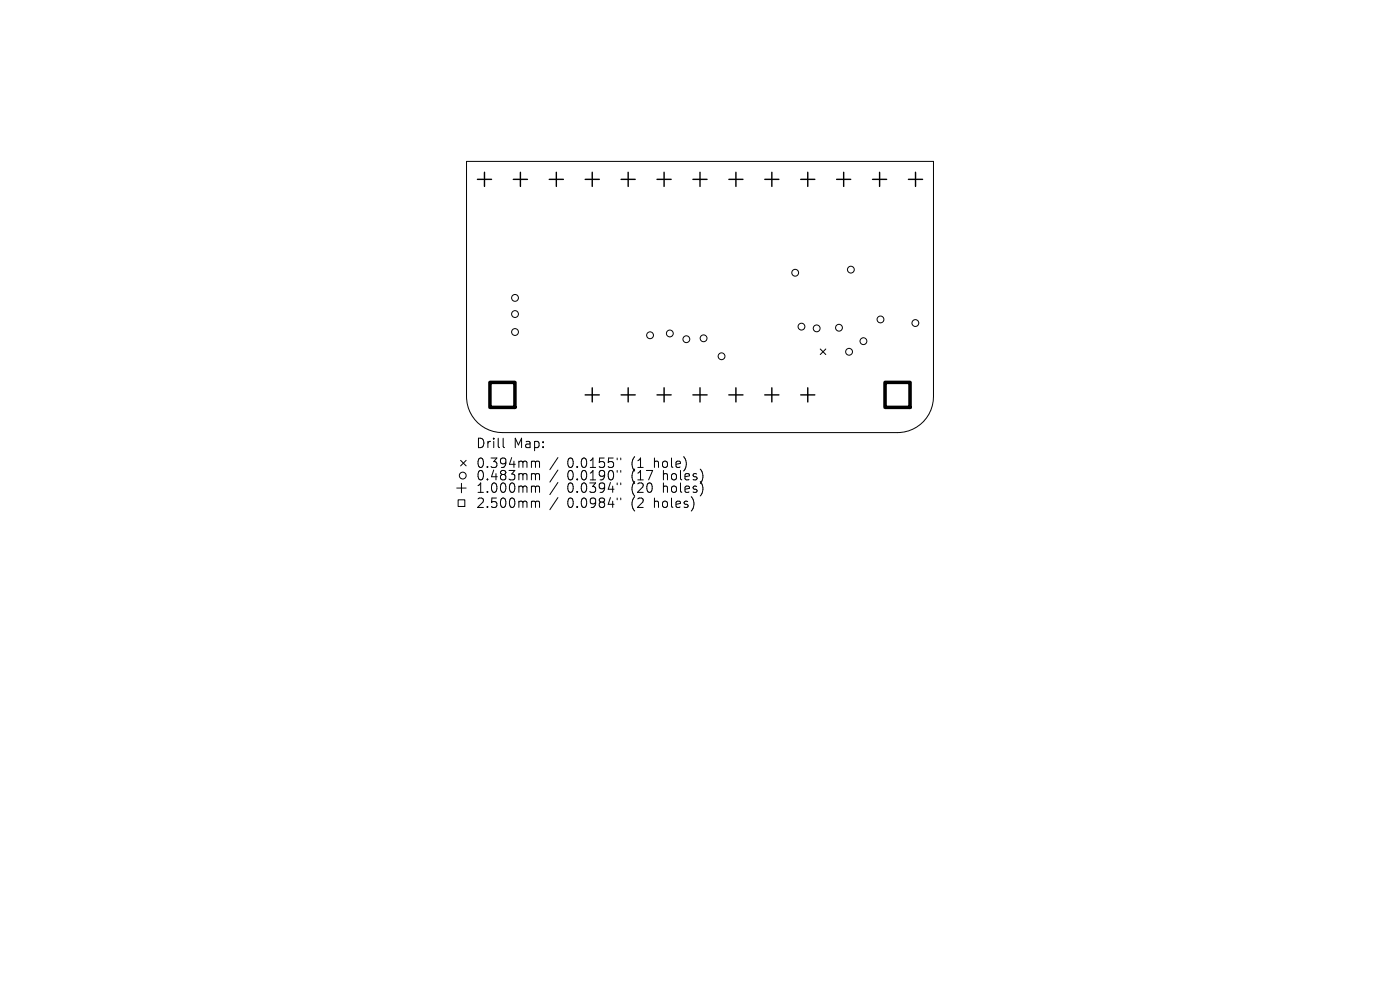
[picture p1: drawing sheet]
<svg xmlns="http://www.w3.org/2000/svg" width="297mm" height="210mm" viewBox="0 0 297 210" stroke-linecap="round" stroke-linejoin="round" font-family="sans-serif">
<defs><g id="words">
<g font-size="2.8">
<text x="100.9" y="95.3">Drill</text>
<text x="108.9" y="95.3">Map:</text>
<text x="100.9" y="99.5">0.394mm</text>
<text x="120.3" y="99.5">0.0155&quot;</text>
<text x="134.1" y="99.5">(1</text>
<text x="139" y="99.5">hole)</text>
<text x="100.9" y="102.2">0.483mm</text>
<text x="100.9" y="104.8">1.000mm</text>
<text x="120.3" y="102.2">0.0190&quot;</text>
<text x="120.3" y="104.8">0.0394&quot;</text>
<text x="134.1" y="102.2">(17</text>
<text x="134.1" y="104.8">(20</text>
<text x="140.9" y="102.2">holes)</text>
<text x="140.9" y="104.8">holes)</text>
<text x="100.9" y="108">2.500mm</text>
<text x="120.3" y="108">0.0984&quot;</text>
<text x="134.1" y="108">(2</text>
<text x="139" y="108">holes)</text>
</g>
</g></defs>
<g fill="none" stroke="#000" stroke-width=".21">
<path d="M99 34.2h99v49.9a7.6 7.6 0 0 1-7.6 7.7h-83.8a7.6 7.6 0 0 1-7.6-7.7zM174 74l1.2 1.2M175.2 74l-1.2 1.2M97.7 97.7l1.2 1.1M98.9 97.7l-1.2 1.1M106.7 93v1.7l.3 .3M113 97.8l.5 .1 .1 .2M113.6 98.1l.3-.3 .5 .1 .1 1.3M113.6 98.1v1.1M118.4 97.1l-1.8 2.5M118.4 99.7l-1.8 2.6M130.9 97.2v.3"/>
<path d="M130.9 99.8v.4M131.7 97.2v.3M131.7 99.8v.4M96.9 103.5h2M97.2 106h1.4v1.4h-1.4zM97.9 102.5v2M113 100.5l.5 .1 .1 .1M113 103.1h.3l.3 .3M113 106.3h.3l.3 .3M113.6 100.7v1.1M113.6 103.4v1M113.6 106.6v1"/>
<path d="M113.6 100.7l.3-.2 .5 .1 .1 1.2M113.6 103.4l.3-.3 .5 .1 .1 1.2M113.6 106.6l.3-.3 .5 .1 .1 1.2M118.4 102.4l-1.8 2.5M118.4 105.5l-1.8 2.6M130.9 102.4v.4M130.9 105.6v.4M131.7 102.4v.4M131.7 105.6v.4"/>
<circle cx="168.7" cy="57.9" r=".72"/>
<circle cx="180.5" cy="57.2" r=".72"/>
<circle cx="109.3" cy="66.6" r=".72"/>
<circle cx="109.3" cy="63.2" r=".72"/>
<circle cx="109.3" cy="70.4" r=".72"/>
<circle cx="137.9" cy="71.1" r=".72"/>
<circle cx="142.1" cy="70.7" r=".72"/>
<circle cx="145.6" cy="72" r=".72"/>
<circle cx="149.3" cy="71.8" r=".72"/>
<circle cx="153.1" cy="75.6" r=".72"/>
<circle cx="170" cy="69.3" r=".72"/>
<circle cx="173.3" cy="69.7" r=".72"/>
<circle cx="178" cy="69.5" r=".72"/>
<circle cx="180.1" cy="74.6" r=".72"/>
<circle cx="183.2" cy="72.4" r=".72"/>
<circle cx="186.8" cy="67.8" r=".72"/>
<circle cx="194.2" cy="68.5" r=".72"/>
<circle cx="98.2" cy="100.9" r=".72"/>
</g>
<g fill="none" stroke="#000" stroke-width=".3">
<path d="M101.3 38h3M102.8 36.5v3M108.9 38h3M110.4 36.5v3M116.5 38h3M118 36.5v3M124.1 38h3M125.6 36.5v3M131.8 38h3M133.3 36.5v3M139.4 38h3M140.9 36.5v3"/>
<path d="M147 38h3M148.5 36.5v3M154.6 38h3M156.1 36.5v3M162.2 38h3M163.7 36.5v3M169.9 38h3M171.4 36.5v3M177.5 38h3M179 36.5v3M185.1 38h3M186.6 36.5v3"/>
<path d="M192.7 38h3M194.2 36.5v3M124.1 83.8h3M125.6 82.3v3M131.8 83.8h3M133.3 82.3v3M139.4 83.8h3M140.9 82.3v3M147 83.8h3M148.5 82.3v3M154.6 83.8h3M156.1 82.3v3"/>
<path d="M162.2 83.8h3M163.7 82.3v3M169.9 83.8h3M171.4 82.3v3"/>
</g>
<path d="M103.9 81.1h5.3v5.3h-5.3zM187.8 81.1h5.3v5.3h-5.3z" fill="none" stroke="#000" stroke-width=".75"/>
<use href="#words"/>
</svg>
